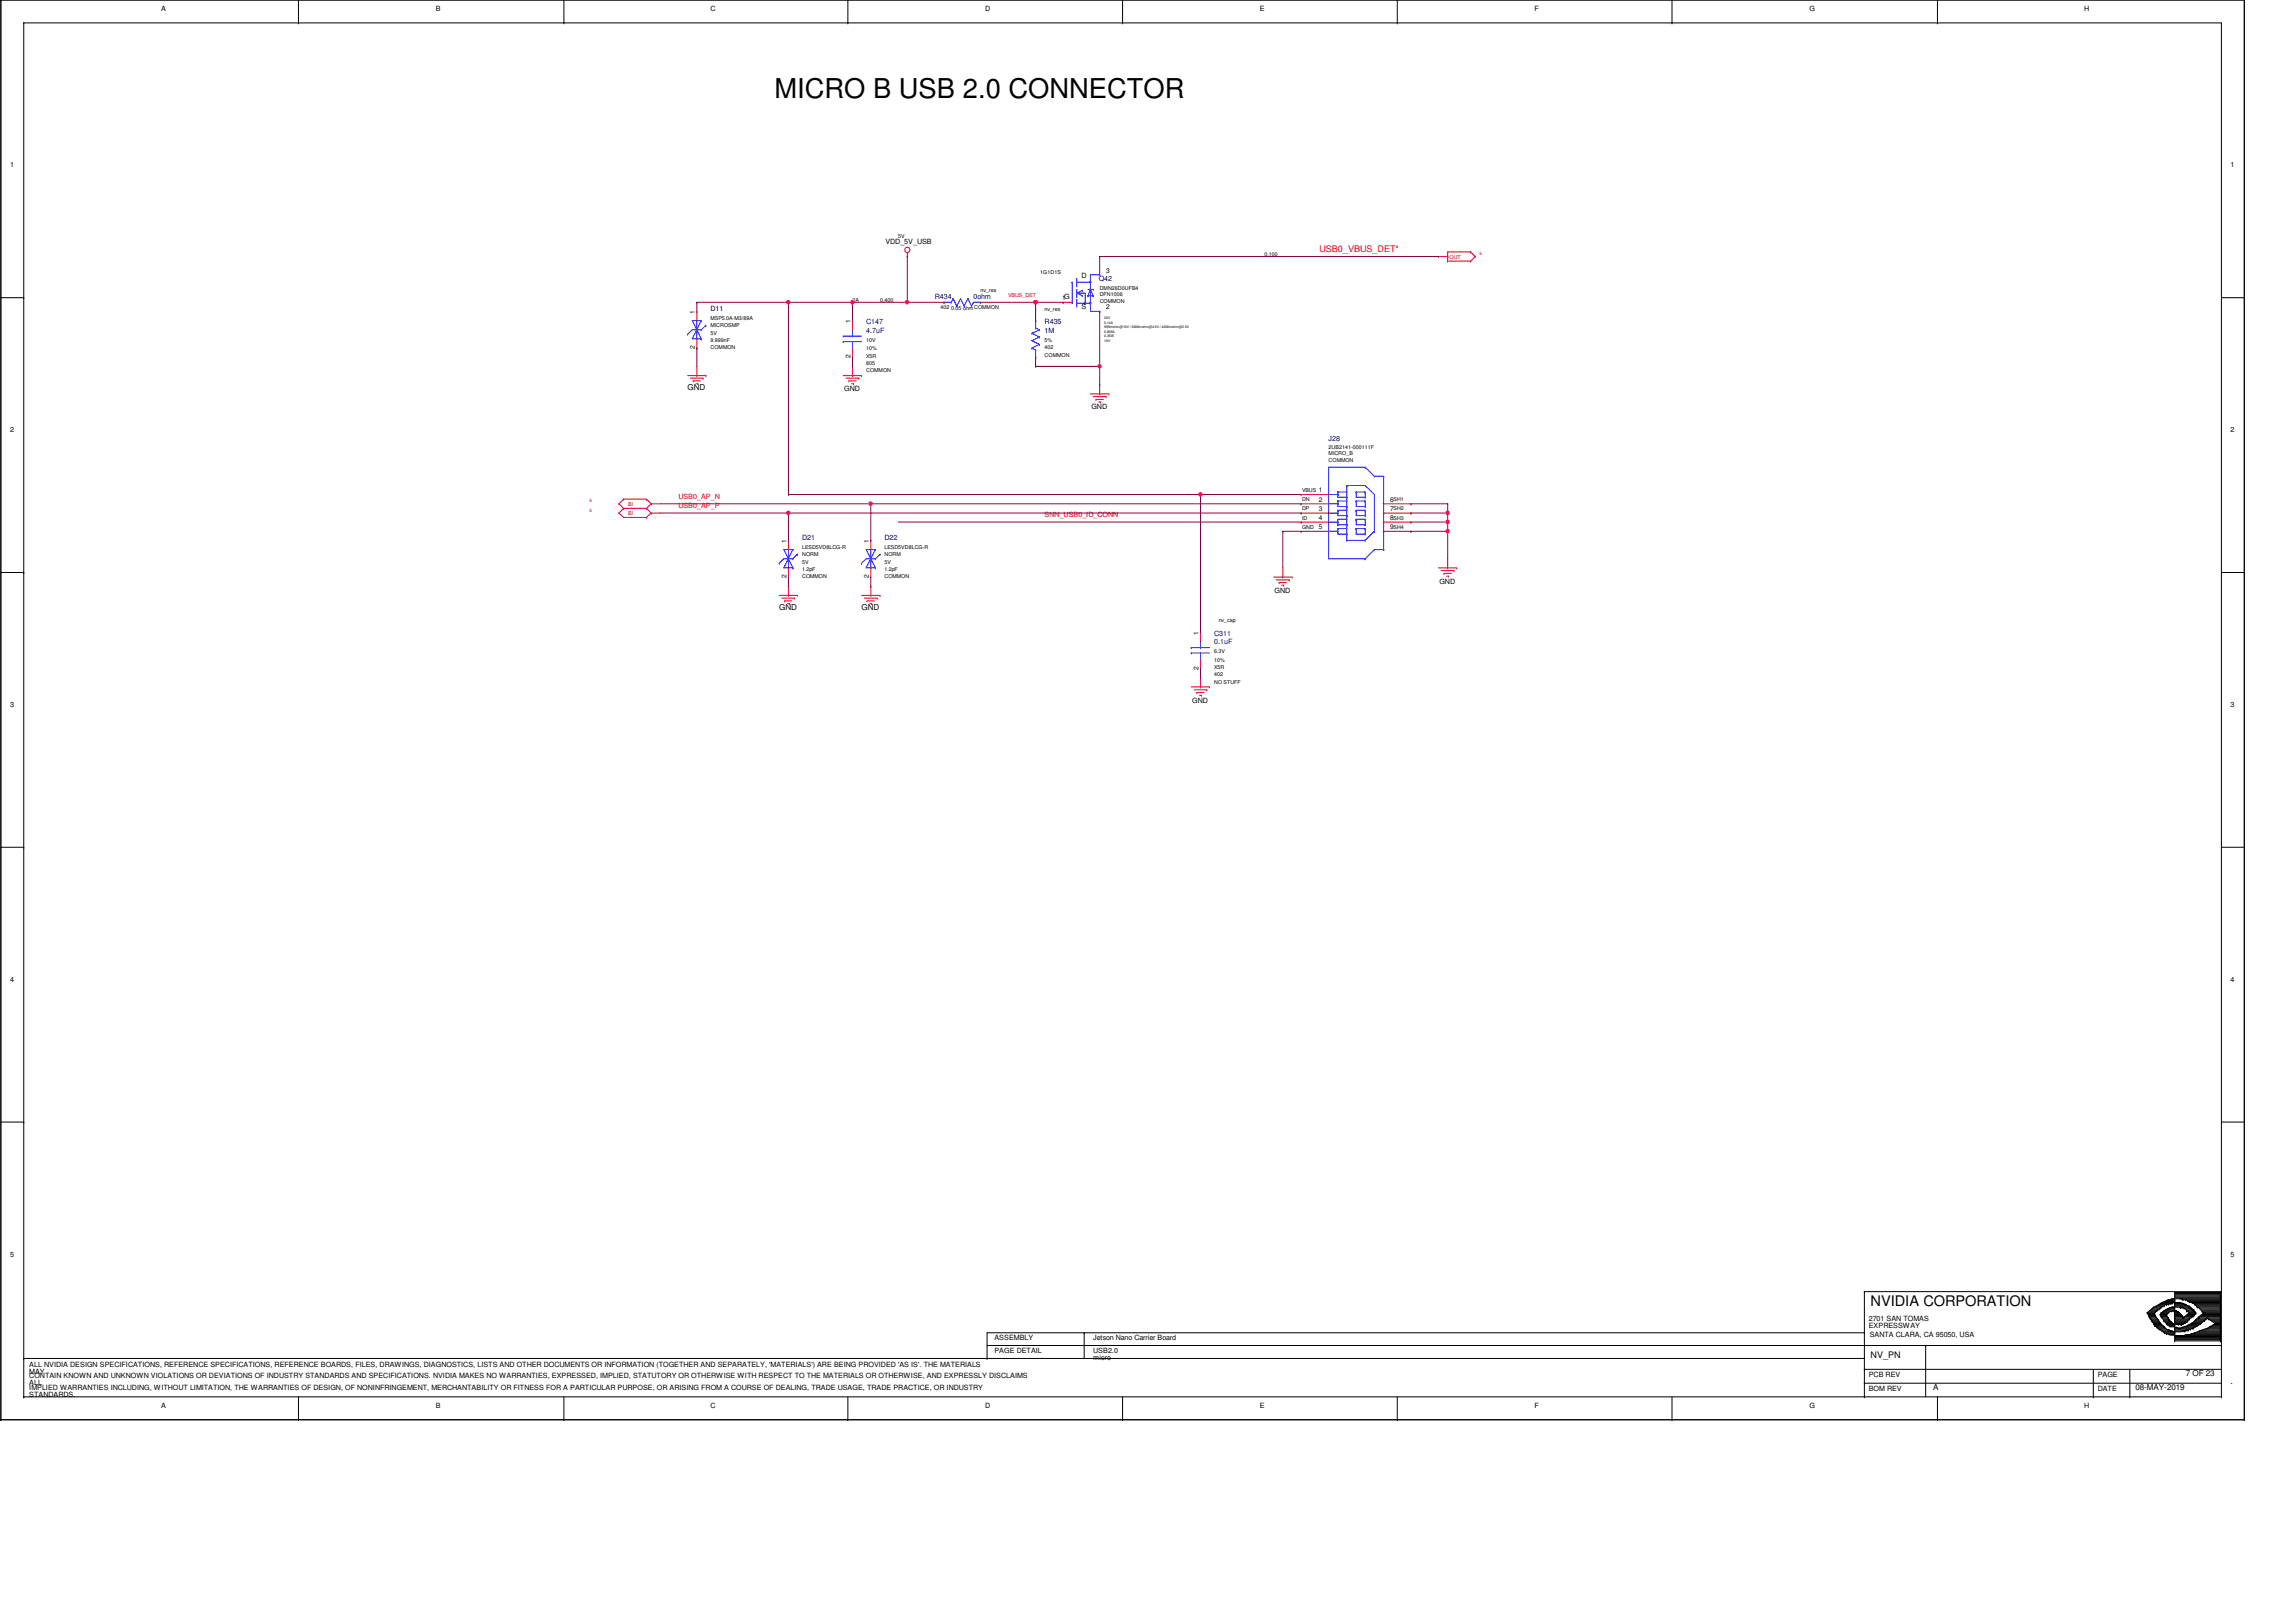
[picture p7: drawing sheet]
<svg xmlns="http://www.w3.org/2000/svg" width="420mm" height="297mm" viewBox="0 0 420 297" stroke-linecap="round" stroke-linejoin="round" font-family="sans-serif">
<defs><g id="words">
<text font-size="5" x="141.8" y="17.9">MICRO B USB 2.0 CONNECTOR</text>
<text font-size="2.7" x="342.5" y="239">NVIDIA CORPORATION</text>
<text font-size="1.7" fill="#f00" x="241.5" y="46.1">USB0_VBUS_DET*</text>
<g font-size="1.7">
<text x="342.5" y="248.6">NV_PN</text>
<text x="408.4" y="253.3">.</text>
</g>
<g font-size="1.5">
<text x="125.9" y="71.4">GND</text>
<text x="142.7" y="111.7">GND</text>
<text x="157.7" y="111.7">GND</text>
<text x="400.2" y="251.8">7 OF 23</text>
<text x="353.9" y="254.3">A</text>
<text x="390.9" y="254.3">08-MAY-2019</text>
</g>
<g font-size="1.3">
<text x="29.5" y="2">A</text>
<text x="79.8" y="2">B</text>
<text x="130.1" y="2">C</text>
<text x="180.4" y="2">D</text>
<text x="230.7" y="2">E</text>
<text x="281" y="2">F</text>
<text x="331.2" y="2">G</text>
<text x="381.5" y="2">H</text>
<text x="1.9" y="30.5">1</text>
<text x="408.4" y="30.5">1</text>
<text x="162.1" y="44.6">VDD_5V_USB</text>
<text x="198" y="51">D</text>
<text x="198" y="56.5">S</text>
<text x="154.5" y="71.6">GND</text>
<text x="199.8" y="74.9">GND</text>
<text x="1.9" y="79.1">2</text>
<text x="408.4" y="79.1">2</text>
<text x="263.5" y="106.8">GND</text>
<text x="233.3" y="108.5">GND</text>
<text x="1.9" y="129.4">3</text>
<text x="218.3" y="128.6">GND</text>
<text x="408.4" y="129.4">3</text>
<text x="1.9" y="179.7">4</text>
<text x="408.4" y="179.7">4</text>
<text x="1.9" y="230">5</text>
<text x="408.4" y="230">5</text>
<text x="182.1" y="245.3">ASSEMBLY</text>
<text x="200.1" y="245.3">Jetson Nano Carrier Board</text>
<text x="342.1" y="241.8">2701 SAN TOMAS</text>
<text x="342.1" y="243.1">EXPRESSWAY</text>
<text x="342.3" y="244.8">SANTA CLARA, CA 95050, USA</text>
<text x="5.4" y="250.1">ALL NVIDIA DESIGN SPECIFICATIONS, REFERENCE SPECIFICATIONS, REFERENCE BOARDS, FILES, DRAWINGS, DIAGNOSTICS, LISTS AND OTHER DOCUMENTS OR INFORMATION (TOGETHER AND SEPARATELY, 'MATERIALS') ARE BEING PROVIDED 'AS IS'. THE MATERIALS</text>
<text x="5.4" y="251.5">MAY</text>
<text x="182.1" y="247.6">PAGE DETAIL</text>
<text x="200.1" y="247.6">USB2.0</text>
<text x="200.1" y="249">micro</text>
<text x="342.1" y="252">PCB REV</text>
<text x="384" y="252">PAGE</text>
<text x="5.4" y="252.1">CONTAIN KNOWN AND UNKNOWN VIOLATIONS OR DEVIATIONS OF INDUSTRY STANDARDS AND SPECIFICATIONS. NVIDIA MAKES NO WARRANTIES, EXPRESSED, IMPLIED, STATUTORY OR OTHERWISE WITH RESPECT TO THE MATERIALS OR OTHERWISE, AND EXPRESSLY DISCLAIMS</text>
<text x="5.4" y="253.5">ALL</text>
<text x="5.4" y="254.3">IMPLIED WARRANTIES INCLUDING, WITHOUT LIMITATION, THE WARRANTIES OF DESIGN, OF NONINFRINGEMENT, MERCHANTABILITY OR FITNESS FOR A PARTICULAR PURPOSE, OR ARISING FROM A COURSE OF DEALING, TRADE USAGE, TRADE PRACTICE, OR INDUSTRY</text>
<text x="5.4" y="255.7">STANDARDS.</text>
<text x="29.5" y="257.7">A</text>
<text x="79.8" y="257.7">B</text>
<text x="130.1" y="257.7">C</text>
<text x="180.4" y="257.7">D</text>
<text x="230.7" y="257.7">E</text>
<text x="281" y="257.7">F</text>
<text x="331.2" y="257.7">G</text>
<text x="342.1" y="254.5">BOM REV</text>
<text x="381.5" y="257.7">H</text>
<text x="384" y="254.5">DATE</text>
</g>
<g font-size="1.3" fill="#000080">
<text x="201.2" y="51.5">Q42</text>
<text x="130.1" y="56.9">D11</text>
<text x="158.6" y="59.4">C147</text>
<text x="171.1" y="54.7">R434</text>
<text x="178.2" y="54.7">0ohm</text>
<text x="191.3" y="59.4">R435</text>
<text x="158.6" y="60.9">4.7uF</text>
<text x="191.3" y="60.9">1M</text>
<text x="243.2" y="80.6">J28</text>
<text x="146.8" y="98.8">D21</text>
<text x="161.9" y="98.8">D22</text>
<text x="222.3" y="116.4">C311</text>
<text x="222.3" y="117.9">0.1uF</text>
</g>
<g font-size="1.3" fill="#f00">
<text x="124.2" y="91.3">USB0_AP_N</text>
<text x="124.2" y="93">USB0_AP_P</text>
<text x="191.3" y="94.7">SNN_USB0_ID_CONN</text>
</g>
<g font-size="1.2">
<text x="202.5" y="49.9">3</text>
<text x="127.2" y="57.5" transform="rotate(-90 127.2 57.5)">1</text>
<text x="155.7" y="59.2" transform="rotate(-90 155.7 59.2)">1</text>
<text x="194.5" y="54.9">1G</text>
<text x="202.5" y="56.6">2</text>
<text x="127.2" y="63.9" transform="rotate(-90 127.2 63.9)">2</text>
<text x="155.7" y="65.6" transform="rotate(-90 155.7 65.6)">2</text>
<text x="241.4" y="90.1">1</text>
<text x="241.4" y="91.8">2</text>
<text x="241.4" y="93.5">3</text>
<text x="241.4" y="95.2">4</text>
<text x="254.5" y="91.8">6</text>
<text x="254.5" y="93.5">7</text>
<text x="254.5" y="95.2">8</text>
<text x="144" y="99.4" transform="rotate(-90 144 99.4)">1</text>
<text x="159" y="99.4" transform="rotate(-90 159 99.4)">1</text>
<text x="241.4" y="96.9">5</text>
<text x="254.5" y="96.9">9</text>
<text x="144" y="105.8" transform="rotate(-90 144 105.8)">2</text>
<text x="159" y="105.8" transform="rotate(-90 159 105.8)">2</text>
<text x="219.4" y="116.2" transform="rotate(-90 219.4 116.2)">1</text>
<text x="219.4" y="122.6" transform="rotate(-90 219.4 122.6)">2</text>
</g>
<g font-size="1">
<text x="164.5" y="43.5">5V</text>
<text x="231.5" y="46.8">0.100</text>
<text x="179.5" y="53.5">nv_res</text>
<text x="190.4" y="50.2">1G1D1S</text>
<text x="201.3" y="53">DMN26D0UFB4</text>
<text x="130.1" y="59.9">MICROSMP</text>
<text x="130.1" y="58.5">MSP5.0A-M3/89A</text>
<text x="156.1" y="55.2">2A</text>
<text x="161.1" y="55.2">0.400</text>
<text x="172.2" y="56.6">402</text>
<text x="174.1" y="56.7">0.05 ohmCOMMON</text>
<text x="191.3" y="56.9">nv_res</text>
<text x="201.3" y="55.4">COMMON</text>
<text x="201.3" y="54.2">DFN1006</text>
<text x="130.1" y="63.9">COMMON</text>
<text x="130.1" y="61.3">5V</text>
<text x="130.1" y="62.6">9.999nF</text>
<text x="158.6" y="62.6">10V</text>
<text x="158.6" y="64.1">10%</text>
<text x="158.6" y="65.4">X5R</text>
<text x="191.3" y="65.3">COMMON</text>
<text x="191.3" y="63.9">402</text>
<text x="191.3" y="62.6">5%</text>
<text x="158.6" y="68.1">COMMON</text>
<text x="158.6" y="66.8">805</text>
<text x="243.2" y="82.2">2UB2141-000111F</text>
<text x="243.2" y="83.4">MICRO_B</text>
<text x="243.2" y="84.5">COMMON</text>
<text x="238.4" y="90.1">VBUS</text>
<text x="238.4" y="91.7">DN</text>
<text x="238.4" y="93.4">DP</text>
<text x="238.4" y="95.1">ID</text>
<text x="255.1" y="91.7">SH1</text>
<text x="255.1" y="93.4">SH2</text>
<text x="255.1" y="95.1">SH3</text>
<text x="146.8" y="101.8">NORM</text>
<text x="146.8" y="100.5">LESD5VD8LCG-R</text>
<text x="161.9" y="100.5">LESD5VD8LCG-R</text>
<text x="161.9" y="101.8">NORM</text>
<text x="238.4" y="96.8">GND</text>
<text x="255.1" y="96.8">SH4</text>
<text x="146.8" y="105.8">COMMON</text>
<text x="146.8" y="103.2">5V</text>
<text x="146.8" y="104.5">1.2pF</text>
<text x="161.9" y="105.8">COMMON</text>
<text x="161.9" y="103.2">5V</text>
<text x="161.9" y="104.5">1.2pF</text>
<text x="223.1" y="113.9">nv_cap</text>
<text x="222.3" y="119.6">6.3V</text>
<text x="222.3" y="125.1">NO STUFF</text>
<text x="222.3" y="121.1">10%</text>
<text x="222.3" y="122.4">X5R</text>
<text x="222.3" y="123.8">402</text>
</g>
<g font-size="1" fill="#f00">
<text x="265.4" y="47.3">OUT</text>
<text x="184.6" y="54.4">VBUS_DET</text>
<text x="115" y="94.3">BI</text>
<text x="115" y="92.6">BI</text>
</g>
<g font-size=".8" fill="#f00">
<text x="270.9" y="46.7">5</text>
<text x="107.9" y="93.6">5</text>
<text x="107.9" y="91.9">5</text>
</g>
<g font-size=".6">
<text x="202.2" y="59.3">0.14A</text>
<text x="202.2" y="58.4">20V</text>
<text x="202.2" y="62.6">10V</text>
<text x="202.2" y="61">0.805A</text>
<text x="202.2" y="61.8">0.35W</text>
<text x="202.2" y="60.1">999mohm@10V / 3000mohm@4.5V / 4000mohm@2.5V</text>
</g>
</g></defs>
<g fill="none" stroke="#000" stroke-width=".18">
<path d="M.2 0h.1M.2 0h410.7v259.8M.2 0v259.8M4.3 4.2h.1M4.3 4.2h402.4v251.5M4.3 4.2v251.5M54.6 4.2h.1M54.6 0v4.2M103.2 4.2h.1M103.2 0v4.2M155.2 4.2h.1M155.2 0v4.2"/>
<path d="M205.5 4.2h.1M205.5 0v4.2M255.8 4.2h.1M255.8 0v4.2M306.1 4.2h.1M306.1 0v4.2M354.7 4.2h.1M354.7 0v4.2M.2 54.5h4.1M4.3 54.5h.1M406.7 54.5h4.2M410.9 54.5h.1"/>
<path d="M.2 104.8h4.1M4.3 104.8h.1M406.7 104.8h4.2M410.9 104.8h.1M.2 155.1h4.1M4.3 155.1h.1M406.7 155.1h4.2M410.9 155.1h.1M.2 205.4h4.1M4.3 205.4h.1M406.7 205.4h4.2M410.9 205.4h.1"/>
<path d="M341.3 236.4h.1M341.3 236.4h65.4M341.3 236.4v19.3M393.6 239.9h1.2M393.8 239.7h1.2M393.9 239.6h.1M393.9 239.6h1.2M393.9 239.6l-.8 .6M394.1 239.4h1.4M394.3 239.2h.1M394.3 239.2l-.4 .4M394.5 239.2h1.1"/>
<path d="M394.6 239.1h1.4M394.8 239.9h.1M394.8 239.1h.1M394.8 239.1l-.5 .1M395 239.7h.1M395 238.9h1.3M395 239.7l-.5 .5M395.1 239.6h.1M395.3 238.7h.1M395.3 239.6h.1M395.3 238.7h1.6M395.3 238.7l-.5 .4"/>
<path d="M395.3 239.6l-.3 .1M395.5 239.4h.1M395.5 238.5h2.1M395.6 238.5h.1M395.6 239.2h.1M395.6 238.5l-.3 .2M395.6 239.2l-.3 .4M395.8 238.4h.1M395.8 238.4l-.2 .1M396 239.1h.1M396 238.4h3.1M396.1 239.9h.1"/>
<path d="M396.1 239.9l-.3 .3M396.3 238.9h.1M396.3 239.9h.1M396.3 238.2h.1M396.3 239.9h2.2M396.3 238.2h1.8M396.3 238.2l-.5 .2M396.3 238.9l-.7 .3M396.4 239.7h.1M396.4 239.7l-.3 .2M396.6 238.7h.1M396.6 239.7h.1"/>
<path d="M396.6 238h.1M396.6 239.7h1.5M396.6 238h1.5M396.6 238.7l-.3 .2M396.8 239.6h.1M396.9 239.6h.1M396.9 237.9h.1M396.9 238.7h.1M396.9 239.6h1.2M396.9 237.9h1.2M396.9 237.9l-.6 .3M397.1 239.4h.1"/>
<path d="M397.1 239.4l-.7 .3M397.3 238.5h.1M397.3 239.4h.1M397.3 237.9h.1M397.3 239.4h.8M397.3 238.5l-.4 .2M397.6 239.2h.1M397.6 237.7h.1M397.6 239.9h.1M397.6 238.5h.1M397.6 239.2h3.2M397.6 237.7h8.9"/>
<path d="M397.6 239.2l-.5 .2M397.6 237.7l-.3 .2M397.6 239.9l-.7 .3M397.8 239.2h.1M397.8 237.7h.1M398 239.9h.1M398.1 237.9h.1M398.1 238h.1M398.1 238.2h.1M398.1 238.4h.1M398.1 239.2h.1M398.1 237.7h.1"/>
<path d="M398.1 237.4h8.4M398.1 236.7h8.4M398.1 237.5h8.4M398.1 237h8.4M398.1 236.9h8.4M398.1 237.2h8.4M398.1 239.1h2.5M398.1 238.7h2.1M398.1 238.5h1.6M398.1 238.9h2.2M398.1 238.4l-.5 .1M398.3 239.9h.1"/>
<path d="M398.5 239.9h.1M398.5 239.9l.1 .2M398.8 238.4h.1M399.1 239.2h.1M399.1 238.4h.1M399.1 238.4l.6 .1M399.5 239.2h.1M399.5 237.7h.1M399.5 239.2l.7 .4 .1 .3M399.5 237.7l.2 .2M399.7 238.5h.1M399.7 237.9h.1"/>
<path d="M399.7 237.9h6.8M399.7 238.5l.3 .2M399.8 239.4h.1M399.8 239.4h1.3M400 238.7h.1M400 239.6h1.3M400.2 237.9h.1M400.2 238.7h.1M400.2 237.9l.3 .1M400.2 238.7l.1 .2M400.3 238.9h.1M400.3 239.9h.1"/>
<path d="M400.3 239.7h1.3M400.3 239.9l.5 .3M400.3 238.9l.5 .2M400.5 238h.1M400.5 239.9h1.1M400.5 238h6M400.5 238l1.3 .7M400.6 239.1h.1M400.8 239.2h.1M400.8 238.2h.1M400.8 239.1h.1M400.8 238.2h5.7"/>
<path d="M400.8 239.1l.7 .6M401 239.2h.1M401.1 239.4h.1M401.1 238.4h5.4M401.3 239.6h.1M401.5 239.7h.1M401.5 238.5h5M401.6 239.9h.1M401.6 239.7h.1M401.6 239.9l.4 .3M401.6 239.7v.2M401.8 238.7h.1"/>
<path d="M401.8 238.7h4.7M401.8 238.7l.5 .5M402 238.9h4.5M402.2 239.1h.1M402.3 239.2h.1M402.3 239.1h4.2M402.3 239.2l.4 .2M402.5 239.2h4M402.7 239.4h.1M402.7 239.4h3.8M402.7 239.4l.5 .7M402.8 239.6h3.7"/>
<path d="M403 239.7h3.5M403.2 239.9h3.3M406.5 237.9h.1M406.5 237.7h.1M406.5 238.2h.1M406.5 238h.1M406.5 237.4h.1M406.5 236.7h.1M406.5 237.5h.1M406.5 237h.1M406.5 236.9h.1M406.5 237.2h.1"/>
<path d="M406.5 239.2h.1M406.5 239.1h.1M406.5 238.7h.1M406.5 238.5h.1M406.5 238.9h.1M406.5 238.4h.1M406.5 236.6h.1M406.5 239.7h.1M406.5 239.9h.1M406.5 239.6h.1M406.5 239.4h.1M406.5 236.6h-8.4v8.8"/>
<path d="M406.5 236.6v8.8M.2 259.8h.1M.2 259.8h410.7M4.3 255.7h.1M4.3 248.6h.1M4.3 255.7h402.4M4.3 248.6h337M54.6 259.8h.1M54.6 255.7v4.1M103.2 259.8h.1M103.2 255.7v4.1M155.2 259.8h.1"/>
<path d="M155.2 255.7v4.1M180.7 248.6h.1M180.7 246.3h226M198.5 243.9h.1M198.5 243.9v4.7M205.5 259.8h.1M205.5 255.7v4.1M255.8 259.8h.1M255.8 255.7v4.1M306.1 259.8h.1M306.1 255.7v4.1M341.3 253.2h.1"/>
<path d="M341.3 250.6h.1M341.3 243.9h.1M341.3 255.7h.1M341.3 243.9h-160.6v4.7M341.3 253.2h65.4M341.3 250.6h65.4M352.5 246.3h.1M352.5 246.3v9.4M354.7 259.8h.1M354.7 255.7v4.1M383.2 255.7h.1M383.2 250.6v5.1"/>
<path d="M389.9 255.7h.1M389.9 250.6v5.1M393.1 240.2h.1M393.1 240.2h1.4M393.1 240.2l.3 .7M393.3 240.6h1.2M393.3 240.4h1.2M393.4 240.9h.1M393.4 240.9h1.2M393.4 240.1h1.2M393.4 240.7h1.2M393.4 240.9l.4 .5"/>
<path d="M393.6 241.2h.1M393.6 241h.1M393.6 241h1.2M393.6 241.2h1.2M393.8 241.4h.1M393.8 241.4h1.2M393.8 241.4l.1 .3M393.9 241.6h.1M393.9 241.7h.1M393.9 241.7h1.2M393.9 241.6h1.2M393.9 241.7l.4 .5"/>
<path d="M394.1 241.9h.1M394.1 241.9h1.2M394.3 242.2h.1M394.3 242.1h.1M394.3 242.2h1.3M394.3 242.1h1.2M394.3 242.2l.2 .4M394.5 240.2h.1M394.5 240.4h.1M394.5 240.6h.1M394.5 242.4h.1M394.5 242.6h.1"/>
<path d="M394.5 242.4h1.3M394.5 242.6l.5 .3M394.5 240.2v.4M394.5 240.6l.1 .1M394.6 240.1h.1M394.6 240.7h.1M394.6 240.9h.1M394.6 242.6h.1M394.6 242.6h1.2M394.6 240.7v.2M394.6 240.9l.4 .5M394.8 242.7h.1"/>
<path d="M394.8 242.7h1.3M395 242.9h.1M395 241.4h.1M395 242.9h1.3M395 242.9l.3 .3M395 241.4l.1 .2M395.1 243.1h.1M395.1 241.6h.1M395.1 243.1h1.3M395.1 241.6l.4 .5M395.3 243.2h.1M395.3 243.2l.5 .4"/>
<path d="M395.5 243.2h.1M395.5 240.6h.1M395.5 242.1h.1M395.5 240.6h1.1M395.5 243.2h1.1M395.5 242.1l.1 .3 .5 .3M395.6 240.9h.1M395.6 240.7h.1M395.6 240.6h.1M395.6 240.4h.1M395.6 240.9h1.2M395.6 240.4h1.2"/>
<path d="M395.6 240.7h1M395.6 243.4h1.5M395.6 240.9l.2 .1M395.6 240.6v.3M395.6 240.4l-.1 .2M395.8 240.2h.1M395.8 241h.1M395.8 243.6h.1M395.8 243.6h1.8M395.8 241h1M395.8 241.2h1.1M395.8 241l.3 .7"/>
<path d="M395.8 243.6l.3 .2M396 240.1h.1M396 240.1h1.3M396 241.4h.9M396.1 241.7h.1M396.1 243.8h.1M396.1 242.7h.1M396.1 241.7h1.2M396.1 241.6h1M396.1 241.7l.5 .5M396.1 243.8l.2 .1M396.1 242.7l.5 .5"/>
<path d="M396.3 243.9h.1M396.3 241.9h1.2M396.3 243.9l.3 .2M396.4 242.1h1.2M396.4 243.9h1.7M396.6 240.7h.1M396.6 242.2h.1M396.6 240.6h.1M396.6 244.1h.1M396.6 242.2h1.4M396.6 244.1h1.5M396.6 242.2l.2 .2"/>
<path d="M396.6 240.6l.2 .4M396.6 243.2l.3 .2M396.8 240.9h.1M396.8 242.4h.1M396.8 240.4h.1M396.8 242.4h2.5M396.8 242.4l.5 .3M396.8 241l.1 .2M396.9 241.4h.1M396.9 241.2h.1M396.9 240.2h.1M396.9 244.1h.1"/>
<path d="M396.9 243.4h.1M396.9 240.2h-1.3v.2M396.9 240.2l-.3 .4M396.9 241.2l.2 .4M396.9 244.1l.4 .2M397.1 243.4h.1M397.1 241.6h.1M397.1 242.6h.1M397.1 241.7h.1M397.1 242.6h1M397.1 241.6v.1M397.1 241.7l.4 .2"/>
<path d="M397.1 243.4l.2 .2M397.3 241.7h.1M397.3 242.7h.1M397.3 244.3h.1M397.3 243.6h.1M397.3 242.7h.8M397.3 244.3h.8M397.5 243.6h.1M397.5 241.9h.1M397.5 241.9l.3 .3M397.6 242.7h.1M397.6 242.1h.1"/>
<path d="M397.6 244.3h.1M397.6 243.6h.1M397.6 242.7l.5 .2M397.6 244.3l.5 .1M397.6 243.6l.4 .2M397.8 242.2h.1M397.8 242.2l.3 .2M398 242.2h.1M398 243.8h.1M398.1 240.6h.1M398.1 240.2h.1M398.1 240.1h.1"/>
<path d="M398.1 243.8h.1M398.1 243.9h.1M398.1 244.1h.1M398.1 244.3h.1M398.1 242.7h.1M398.1 241h.1M398.1 242.4h.1M398.1 242.9h.1M398.1 244.4h.1M398.1 241.2h.1M398.1 245.4h.1M398.1 242.9h.4"/>
<path d="M398.1 242.2h1.6M398.1 240.9h1.4M398.1 240.6h1.2M398.1 240.1h.7M398.1 241.7h2.4M398.1 240.4h1M398.1 240.2h.9M398.1 241.6h2.5M398.1 241.9h2.2M398.1 242.1h1.9M398.1 240.7h1.4M398.1 241.4h2.7"/>
<path d="M398.1 243.6h1.9M398.1 243.2h2.9M398.1 243.1h3.2M398.1 244.6h8.4M398.1 245.2h8.4M398.1 245.1h8.4M398.1 244.9h8.4M398.1 244.8h8.4M398.1 243.4h2.5M398.1 241h1.6M398.1 241.2h3M398.1 245.4h8.4"/>
<path d="M398.1 244.4h8.4M398.5 242.9h.1M398.5 242.9l.3 .2M398.6 240.1h.1M398.6 244.4h.1M398.8 243.1h.1M398.8 240.1h.1M398.8 242.4h.1M398.8 240.1l.5 .5M399 240.2h.1M399.1 240.4h.1M399.1 243.1h.1"/>
<path d="M399.3 240.7h.1M399.3 240.6h.1M399.3 242.4h.1M399.3 240.6v.1M399.5 240.9h.1M399.5 242.9h.1M399.5 242.2h.1M399.5 244.4h.1M399.5 240.7h.1M399.5 242.9h2.1M399.5 242.9l-.4 .2M399.5 242.2l-.2 .2"/>
<path d="M399.5 240.7l.2 .3M399.7 242.2h.1M399.7 241h.1M399.7 242.9h.1M399.7 241.2h.1M399.7 243.6h.1M399.7 243.6l-.6 .2h-3M399.7 241v.2M399.8 241h.1M399.8 244.4h.1M399.8 241h1.5M400 242.1h.1"/>
<path d="M400 243.6h.1M400 242.7h.1M400 242.7h2M400 242.7l-.3 .2M400 242.1l-.3 .1M400.2 244.3h.1M400.2 240.9h1.3M400.2 244.3h6.3M400.2 241.9l-.2 .2M400.2 244.3l-.4 .1M400.3 241.9h.1M400.3 242.7h.1"/>
<path d="M400.3 243.4h.1M400.3 240.7h1.3M400.3 243.4l-.3 .2M400.5 241.7h.1M400.5 243.4h.1M400.5 242.6h.1M400.5 240.6h1.1M400.5 242.6l-.2 .1M400.5 241.7l-.2 .2M400.6 241.6h.1M400.6 243.4h.1M400.6 240.1h1.2"/>
<path d="M400.6 240.4h1.4M400.8 241.4h.1M400.8 242.4h.1M400.8 240.2h.1M400.8 244.3h.1M400.8 240.2h1.2M400.8 242.4h1.7M400.8 240.2l-1.1 1M400.8 241.4l-.3 .3M401 243.2h.1M401 243.2l-.4 .2M401.1 242.2h1.7"/>
<path d="M401.1 244.1h5.4M401.3 243.1h.1M401.3 242.1h1.7M401.5 240.9h.1M401.5 242.1h.1M401.5 243.1h.1M401.5 242.1l-1 .5M401.5 240.9l-.7 .5M401.5 243.1l-.5 .1M401.6 242.9h.1M401.6 240.6h.1M401.6 240.7h.1"/>
<path d="M401.6 241.9h1.6M401.6 240.6l-.1 .3M401.8 240.1h.1M401.8 240.4h.1M401.8 243.9h.1M401.8 241.7h1.7M401.8 243.9h4.7M401.8 240.4l-.2 .2M401.8 243.9l-1 .4M402 242.7h.1M402 240.2h.1M402 241.6h.1"/>
<path d="M402 240.4h.1M402 241.6h1.7M402 240.2v.2M402.2 242.6h.1M402.2 241.4h1.6M402.2 242.6l-.7 .5M402.3 242.6h.1M402.3 243.8h4.2M402.5 242.4h.1M402.5 241.2h.1M402.5 241h.1M402.5 241.2h4"/>
<path d="M402.5 241l-1 1.1M402.7 241h.1M402.7 243.6h.1M402.7 241h3.8M402.7 243.6l-.9 .3M402.8 242.2h.1M402.8 240.9h3.7M402.8 242.2l-.3 .4h-2M402.8 243.6h3.7M403 242.1h.1M403 240.7h3.5M403.2 241.9h.1"/>
<path d="M403.2 243.4h.1M403.2 240.1h.1M403.2 240.6h3.3M403.2 240.1l.3 .1M403.3 240.1h3.2M403.3 240.4h3.2M403.3 243.4h3.2M403.5 241.7h.1M403.5 240.2h.1M403.5 240.2h3M403.5 241.7l-.7 .5M403.5 240.2l-1 .8"/>
<path d="M403.7 241.6h.1M403.7 243.2h.1M403.8 241.4h.1M403.8 243.2h2.7M404 241.2h.1M404 241.2l.4 .2M404 241.2l-.5 .5M404.2 243.1h.1M404.2 243.1h2.3M404.2 243.1l-1.5 .5M404.4 241.4h.1M404.4 241.4h2.1"/>
<path d="M404.4 241.4l1.1 .8M404.5 242.9h2M404.5 241.6h2M404.7 242.7h.1M404.7 242.7h1.8M404.7 242.7l-.5 .4M404.8 242.7h.1M404.8 241.7h1.7M405 242.6h1.5M405.2 241.9h1.3M405.2 242.4h1.3M405.5 242.2h.1"/>
<path d="M405.5 242.2h1M405.5 242.1h1M405.5 242.2l-.7 .5M406.5 241.6h.1M406.5 242.4h.1M406.5 241.9h.1M406.5 242.1h.1M406.5 242.6h.1M406.5 241.7h.1M406.5 241.4h.1M406.5 240.1h.1M406.5 243.6h.1"/>
<path d="M406.5 243.2h.1M406.5 242.9h.1M406.5 243.1h.1M406.5 244.1h.1M406.5 243.9h.1M406.5 243.8h.1M406.5 244.3h.1M406.5 244.6h.1M406.5 245.2h.1M406.5 245.1h.1M406.5 244.9h.1M406.5 244.8h.1"/>
<path d="M406.5 245.4h.1M406.5 242.2h.1M406.5 242.7h.1M406.5 240.7h.1M406.5 240.4h.1M406.5 240.9h.1M406.5 240.6h.1M406.5 243.4h.1M406.7 246.3h.1M406.7 255.7h.1M410.9 259.8h.1"/>
</g>
<g fill="none" stroke="#f00" stroke-width=".18">
<path d="M127.6 57h.1M127.6 57v1.7M156.1 58.7h.1M156.1 58.7v1.7M166.1 46.9h.1M166.1 46.3v.6M172.8 55.3h.1M179.5 55.3h.1M189.6 58.7h.1M194.6 55.3h.1M194.6 55.3h1.7M201.3 57h.1"/>
<path d="M201.3 50.3h.1M263.3 46.9h1.7M265 46.9h.1M265 46.1h.1M265 47.8h.1M265 46.1v1.7M265 47.8h4.2M265 46.1h4.2M269.2 46.1h.1M269.2 47.8h.1M269.2 46.1l.9 .8M270.1 46.9h.1"/>
<path d="M270.1 46.9l-.9 .9M125.9 68.7h3.3M126.4 69.2h2.3M126.9 69.7h.1M126.9 69.7h1.3M127.4 70.2h.4M127.6 68.7h.1M127.6 63.7h.1M127.6 62v1.7M127.6 67.1v1.6M127.8 70.2h.1M128.7 69.2h.1"/>
<path d="M129.2 68.7h.1M154.4 68.7h3.3M154.9 69.2h2.4M155.4 69.7h.1M155.4 69.7h1.3M155.9 70.2h.3M156.1 68.7h.1M156.1 65.4h.1M156.1 63.7v1.7M156.1 67.1v1.6M156.2 70.2h.1M157.3 69.2h.1"/>
<path d="M157.7 68.7h.1M189.6 65.4h.1M199.6 72.1h3.4M200.1 72.6h2.4M200.6 73.1h.1M200.6 73.1h1.4M201.2 73.6h.3M201.3 72.1h.1M201.3 70.4v1.7M201.5 73.6h.1M202.5 72.6h.1M203 72.1h.1"/>
<path d="M113.3 93.9h.1M113.3 92.2h.1M113.3 93.9l.9 .8h4.2M113.3 92.2l.9 .8M114.2 93h.1M114.2 91.4h.1M114.2 93l-.9 .9M114.2 93h4.2M114.2 91.4l-.9 .8M114.2 91.4h4.2M118.4 94.7h.1M118.4 93h.1"/>
<path d="M118.4 91.4h.1M118.4 93l.8 .9M118.4 91.4l.8 .8M119.2 93.9h.1M119.2 92.2h.1M119.2 93.9h1.7M119.2 93.9l-.8 .8M119.2 92.2h1.7M119.2 92.2l-.8 .8M144.3 98.9h.1M144.3 98.9v1.7M159.4 98.9h.1"/>
<path d="M159.4 98.9v1.7M238.2 90.5h.1M238.2 92.2h.1M238.2 93.9h.1M238.2 95.5h.1M238.2 97.2h.1M238.2 93.9h5M238.2 92.2h5M238.2 90.5h5M238.2 95.5h5M238.2 97.2h5M253.3 93.9h5"/>
<path d="M253.3 92.2h5M253.3 95.5h5M253.3 97.2h5M258.3 92.2h.1M258.3 93.9h.1M258.3 95.5h.1M258.3 97.2h.1M142.7 109h3.3M143.2 109.5h2.3M143.7 110h.1M143.7 110h1.3M144.2 110.5h.3"/>
<path d="M144.3 109h.1M144.3 105.6h.1M144.3 103.9v1.7M144.3 107.3v1.7M144.5 110.5h.1M145.5 109.5h.1M146 109h.1M157.7 109h3.4M158.2 109.5h2.4M158.7 110h.1M158.7 110h1.4M159.2 110.5h.4"/>
<path d="M159.4 109h.1M159.4 105.6h.1M159.4 103.9v1.7M159.4 107.3v1.7M159.6 110.5h.1M160.6 109.5h.1M161.1 109h.1M219.8 115.7h.1M219.8 115.7v1.6M233.2 105.6h3.3M233.7 106.1h2.3M234.2 106.6h.1"/>
<path d="M234.2 106.6h1.3M234.7 107.1h.3M234.9 105.6h.1M234.9 103.9v1.7M235 107.1h.1M236 106.1h.1M236.5 105.6h.1M263.3 103.9h3.4M263.9 104.4h2.3M264.4 104.9h.1M264.4 104.9h1.3M264.9 105.5h.3"/>
<path d="M265 103.9h.1M265 102.3v1.6M265.2 105.5h.1M266.2 104.4h.1M266.7 103.9h.1M218.1 125.7h3.3M218.6 126.2h2.3M219.1 126.7h.1M219.1 126.7h1.3M219.6 127.3h.4M219.8 125.7h.1M219.8 122.4h.1"/>
<path d="M219.8 120.7v1.7M219.8 124v1.7M220 127.3h.1M220.9 126.2h.1M221.4 125.7h.1"/>
<circle cx="166.1" cy="45.7" r=".48"/>
</g>
<g fill="none" stroke="#00f" stroke-width=".18">
<path d="M127.6 58.7v3.3M128.4 58.7h.1M128.4 58.7h-1.7l1.7 3.3M128.4 58.7l-1.7 3.3h1.7M129.2 59.5h.1M129.2 59.5l-.8 .9M172.8 55.3h.1M172.8 55.3h1.3M174.1 55.3h.1M174.5 54.7h.1M174.5 54.7l-.4 .6M174.5 54.7l.7 1.3"/>
<path d="M175.2 56h.1M175.2 56l.6-1.3 .7 1.3M176.5 56h.1M177.2 54.7h.1M177.2 54.7l.7 1.3M177.2 54.7l-.7 1.3M177.9 56h.1M178.2 55.3h.1M178.2 55.3h1.3M178.2 55.3l-.3 .7M179.5 55.3h.1M189.6 58.7h.1"/>
<path d="M189.6 58.7v1.3M196.3 55.3h.1M196.3 51.6h.1M196.3 51.6v3.9M197.1 54.8h.1M197.1 54.3h.1M197.1 52.3h.1M197.1 53.6h.1M197.1 51.6h2.5M197.1 55.5h2.5M197.1 51v1.3M197.1 53v1.3"/>
<path d="M197.1 54.8v1.4M197.1 53.6l1.1 .5M197.1 53.6h1.6v1.9M198.2 53.1h.1M198.2 54.1h.1M198.2 53.1l-1.1 .5M198.5 55.4h.2v.2h-.2zM198.7 55.5h.1M199.2 54.1h.1M199.2 53h.9M199.2 54.1h.9M199.5 51.5h.2v.2h-.2z"/>
<path d="M199.5 55.4h.2v.2h-.2zM199.6 51.6h.1M199.6 55.5h.1M199.6 53h.1M199.6 50.3h.1M199.6 53l.5 1.1M199.6 53l-.4 1.1M199.6 50.3h1.7M199.6 50.3v6.7h1.7M200.1 53h.1M200.1 54.1h.1M201.3 50.3h.1"/>
<path d="M201.3 57h.1M125.9 61.2h.1M127.6 62h.1M128.4 62h.1M128.4 60.4h.1M128.4 60.4h-1.7l-.8 .8M154.4 61.5h.1M154.4 62.5h.1M154.4 61.5h3.3M154.4 62.5h3.3M156.1 63.7h.1M156.1 61.5h.1"/>
<path d="M156.1 60.4v1.1M156.1 62.5v1.2M188.9 63.7h.1M188.9 61h.1M188.9 63.7l.7 .4M188.9 61l1.4 .7M189.6 65.4h.1M189.6 64.1h.1M189.6 60h.1M189.6 64.1v1.3M189.6 60l.7 .4M190.3 63h.1"/>
<path d="M190.3 61.7h.1M190.3 60.4h.1M190.3 63l-1.4 .7M190.3 61.7l-1.4 .7 1.4 .6M190.3 60.4l-1.4 .6M243.2 85.5h.1M243.2 85.5v16.8h6.7M243.2 95.5h1.7M243.2 97.2h1.7M243.2 90.5h1.7M243.2 92.2h1.7M243.2 85.5h6.7"/>
<path d="M243.2 93.9h1.7M244.9 95.5h.1M244.9 96.7h.1M244.9 90h.1M244.9 91.7h.1M244.9 97.2h.1M244.9 90.5h.1M244.9 92.2h.1M244.9 93.9h.1M244.9 93.4h.1M244.9 96.1h.1M244.9 95h.1"/>
<path d="M244.9 91.7v1h1.7M244.9 91.7h1.7M244.9 90v1h1.7M244.9 90h1.7M244.9 93.4h1.7M244.9 93.4v1h1.7M244.9 96.7h1.7M244.9 96.7v1h1.7M244.9 96.1h1.7M244.9 95h1.7M244.9 95v1.1M246.6 88.9h.1"/>
<path d="M246.6 97.7h.1M246.6 91h.1M246.6 92.7h.1M246.6 98.9h.1M246.6 94.4h.1M246.6 96.1h.1M246.6 98.9h3.3M246.6 88.9h3.3l1.7 1.6M246.6 88.9v10M248.3 91.7h.1M248.3 90h.1M248.3 93.4h.1"/>
<path d="M248.3 96.7h.1M248.3 95h.1M248.3 91.7v1h1.6M248.3 90v1h1.6M248.3 93.4v1h1.6M248.3 95v1.1h1.6M248.3 96.7v1h1.6M248.3 91.7h1.6M248.3 90h1.6M248.3 93.4h1.6M248.3 96.7h1.6M248.3 95h1.6"/>
<path d="M249.9 98.9h.1M249.9 92.7h.1M249.9 91.7h.1M249.9 91h.1M249.9 90h.1M249.9 94.4h.1M249.9 93.4h.1M249.9 96.7h.1M249.9 97.7h.1M249.9 96.1h.1M249.9 95h.1M249.9 85.5h.1"/>
<path d="M249.9 90v1M249.9 91.7v1M249.9 93.4v1M249.9 95v1.1M249.9 96.7v1M249.9 85.5l1.7 1.7M251.6 97.2h.1M251.6 90.5h.1M251.6 87.2h.1M251.6 97.2l-1.7 1.7M251.6 90.5v6.7M251.6 87.2h1.7"/>
<path d="M253.3 95.5h.1M253.3 97.2h.1M253.3 93.9h.1M253.3 92.2h.1M253.3 87.2h.1M253.3 87.2v13.4M142.7 103.1h.1M144.3 103.9h.1M144.3 100.6v3.3M145.1 103.9h.1M145.1 100.6h.1M145.1 102.3h.1"/>
<path d="M145.1 100.6h-1.6l1.6 3.3M145.1 100.6l-1.6 3.3h1.6M145.1 102.3h-1.6l-.8 .8M146 101.4h.1M146 101.4l-.9 .9M157.7 103.1h.1M159.4 103.9h.1M159.4 100.6v3.3M160.3 103.9h.1M160.3 100.6h.1M160.3 102.3h.1M160.3 100.6h-1.7l1.7 3.3"/>
<path d="M160.3 100.6l-1.7 3.3h1.7M160.3 102.3h-1.7l-.9 .8M161.1 101.4h.1M161.1 101.4l-.8 .9M218.1 118.5h.1M218.1 119.5h.1M218.1 118.5h3.3M218.1 119.5h3.3M219.8 118.5h.1M219.8 117.3v1.2M219.8 119.5v1.2M249.9 102.3h.1"/>
<path d="M251.6 100.6h.1M251.6 100.6h1.7M251.6 100.6l-1.7 1.7M253.3 100.6h.1M219.8 120.7h.1"/>
</g>
<g fill="none" stroke="#800040" stroke-width=".18">
<path d="M201.3 57v13.4M127.6 63.7h.1M127.6 63.7v3.4M156.1 65.4h.1M156.1 65.4v1.7M189.6 67.1h.1M189.6 65.4v1.7M189.6 67.1h11.7M201.3 67.1h.1M201.3 70.4h.1M144.3 107.3h.1M144.3 105.6v1.7"/>
<path d="M159.4 107.3h.1M159.4 105.6v1.7"/>
</g>
<circle cx="201.3" cy="67" r=".32" fill="#f0f"/>
<circle cx="201.3" cy="67" r=".32" fill="none" stroke="#f0f" stroke-width=".18"/>
<path d="M234.9 97.2h.1M234.9 97.2v6.7M234.9 97.2h3.3M238.2 97.2h.1M265 97.2h.1M265 97.2v5.1M219.8 124h.1M219.8 122.4v1.6" fill="none" stroke="#800040" stroke-width=".18"/>
<circle cx="265" cy="97.2" r=".32" fill="#f0f"/>
<circle cx="265" cy="97.2" r=".32" fill="none" stroke="#f0f" stroke-width=".18"/>
<path d="M258.3 97.2h.1M258.3 95.5h.1M258.3 95.5h6.7M265 95.5h.1M265 95.5v1.7h-6.7" fill="none" stroke="#800040" stroke-width=".18"/>
<circle cx="265" cy="95.5" r=".32" fill="#f0f"/>
<circle cx="265" cy="95.5" r=".32" fill="none" stroke="#f0f" stroke-width=".18"/>
<path d="M258.3 93.9h.1M258.3 93.9h6.7M265 93.9h.1M265 93.9v1.6" fill="none" stroke="#800040" stroke-width=".18"/>
<circle cx="265" cy="93.9" r=".32" fill="#f0f"/>
<circle cx="265" cy="93.9" r=".32" fill="none" stroke="#f0f" stroke-width=".18"/>
<path d="M120.9 92.2h117.3M159.4 92.2h.1M159.4 98.9h.1M159.4 92.2v6.7M164.5 95.5h73.7M238.2 95.5h.1M238.2 92.2h.1M258.3 92.2h.1M258.3 92.2h6.7M265 92.2h.1M265 92.2v1.7" fill="none" stroke="#800040" stroke-width=".18"/>
<circle cx="159.4" cy="92.2" r=".32" fill="#f0f"/>
<circle cx="159.4" cy="92.2" r=".32" fill="none" stroke="#f0f" stroke-width=".18"/>
<path d="M120.9 93.9h117.3M144.3 93.9h.1M144.3 98.9h.1M144.3 93.9v5M238.2 93.9h.1" fill="none" stroke="#800040" stroke-width=".18"/>
<circle cx="144.3" cy="93.9" r=".32" fill="#f0f"/>
<circle cx="144.3" cy="93.9" r=".32" fill="none" stroke="#f0f" stroke-width=".18"/>
<path d="M179.5 55.3h10.1M189.6 55.3h.1M201.3 46.9h.1M201.3 46.9v3.4M201.3 46.9h62M263.3 46.9h.1" fill="none" stroke="#800040" stroke-width=".18"/>
<circle cx="189.6" cy="55.3" r=".32" fill="#f0f"/>
<circle cx="189.6" cy="55.3" r=".32" fill="none" stroke="#f0f" stroke-width=".18"/>
<path d="M189.6 58.7h.1M189.6 55.3v3.4" fill="none" stroke="#800040" stroke-width=".18"/>
<circle cx="189.6" cy="55.3" r=".32" fill="#f0f"/>
<circle cx="189.6" cy="55.3" r=".32" fill="none" stroke="#f0f" stroke-width=".18"/>
<path d="M189.6 55.3h5M194.6 55.3h.1" fill="none" stroke="#800040" stroke-width=".18"/>
<circle cx="189.6" cy="55.3" r=".32" fill="#f0f"/>
<circle cx="189.6" cy="55.3" r=".32" fill="none" stroke="#f0f" stroke-width=".18"/>
<path d="M127.6 55.3h.1M127.6 55.3v1.7M127.6 55.3h16.7M144.3 55.3h.1M144.3 55.3v35.2M144.3 90.5h.1" fill="none" stroke="#800040" stroke-width=".18"/>
<circle cx="144.3" cy="55.3" r=".32" fill="#f0f"/>
<circle cx="144.3" cy="55.3" r=".32" fill="none" stroke="#f0f" stroke-width=".18"/>
<path d="M144.3 90.5h75.5M219.8 90.5h.1" fill="none" stroke="#800040" stroke-width=".18"/>
<circle cx="219.8" cy="90.5" r=".32" fill="#f0f"/>
<circle cx="219.8" cy="90.5" r=".32" fill="none" stroke="#f0f" stroke-width=".18"/>
<path d="M144.3 55.3h.1M144.3 55.3h11.8M156.1 55.3h.1M156.1 55.3v3.4M219.8 90.5v25.2M219.8 115.7h.1" fill="none" stroke="#800040" stroke-width=".18"/>
<circle cx="156" cy="55.3" r=".32" fill="#f0f"/>
<circle cx="156" cy="55.3" r=".32" fill="none" stroke="#f0f" stroke-width=".18"/>
<path d="M166.1 55.3h.1M166.1 46.9v8.4" fill="none" stroke="#800040" stroke-width=".18"/>
<circle cx="166.1" cy="55.3" r=".32" fill="#f0f"/>
<circle cx="166.1" cy="55.3" r=".32" fill="none" stroke="#f0f" stroke-width=".18"/>
<path d="M156.1 55.3h.1M156.1 55.3h16.7M166.1 55.3h.1M219.8 90.5h.1M219.8 90.5h18.4" fill="none" stroke="#800040" stroke-width=".18"/>
<circle cx="201.3" cy="67" r=".32" fill="#f0f"/>
<circle cx="201.3" cy="67" r=".32" fill="none" stroke="#f0f" stroke-width=".18"/>
<circle cx="265" cy="97.2" r=".32" fill="#f0f"/>
<circle cx="265" cy="97.2" r=".32" fill="none" stroke="#f0f" stroke-width=".18"/>
<circle cx="265" cy="95.5" r=".32" fill="#f0f"/>
<circle cx="265" cy="95.5" r=".32" fill="none" stroke="#f0f" stroke-width=".18"/>
<circle cx="265" cy="93.9" r=".32" fill="#f0f"/>
<circle cx="265" cy="93.9" r=".32" fill="none" stroke="#f0f" stroke-width=".18"/>
<circle cx="159.4" cy="92.2" r=".32" fill="#f0f"/>
<circle cx="159.4" cy="92.2" r=".32" fill="none" stroke="#f0f" stroke-width=".18"/>
<circle cx="144.3" cy="93.9" r=".32" fill="#f0f"/>
<circle cx="144.3" cy="93.9" r=".32" fill="none" stroke="#f0f" stroke-width=".18"/>
<circle cx="189.6" cy="55.3" r=".32" fill="#f0f"/>
<circle cx="189.6" cy="55.3" r=".32" fill="none" stroke="#f0f" stroke-width=".18"/>
<circle cx="189.6" cy="55.3" r=".32" fill="#f0f"/>
<circle cx="189.6" cy="55.3" r=".32" fill="none" stroke="#f0f" stroke-width=".18"/>
<circle cx="189.6" cy="55.3" r=".32" fill="#f0f"/>
<circle cx="189.6" cy="55.3" r=".32" fill="none" stroke="#f0f" stroke-width=".18"/>
<circle cx="144.3" cy="55.3" r=".32" fill="#f0f"/>
<circle cx="144.3" cy="55.3" r=".32" fill="none" stroke="#f0f" stroke-width=".18"/>
<circle cx="219.8" cy="90.5" r=".32" fill="#f0f"/>
<circle cx="219.8" cy="90.5" r=".32" fill="none" stroke="#f0f" stroke-width=".18"/>
<circle cx="156" cy="55.3" r=".32" fill="#f0f"/>
<circle cx="156" cy="55.3" r=".32" fill="none" stroke="#f0f" stroke-width=".18"/>
<circle cx="166.1" cy="55.3" r=".32" fill="#f0f"/>
<circle cx="166.1" cy="55.3" r=".32" fill="none" stroke="#f0f" stroke-width=".18"/>
<use href="#words"/>
</svg>
